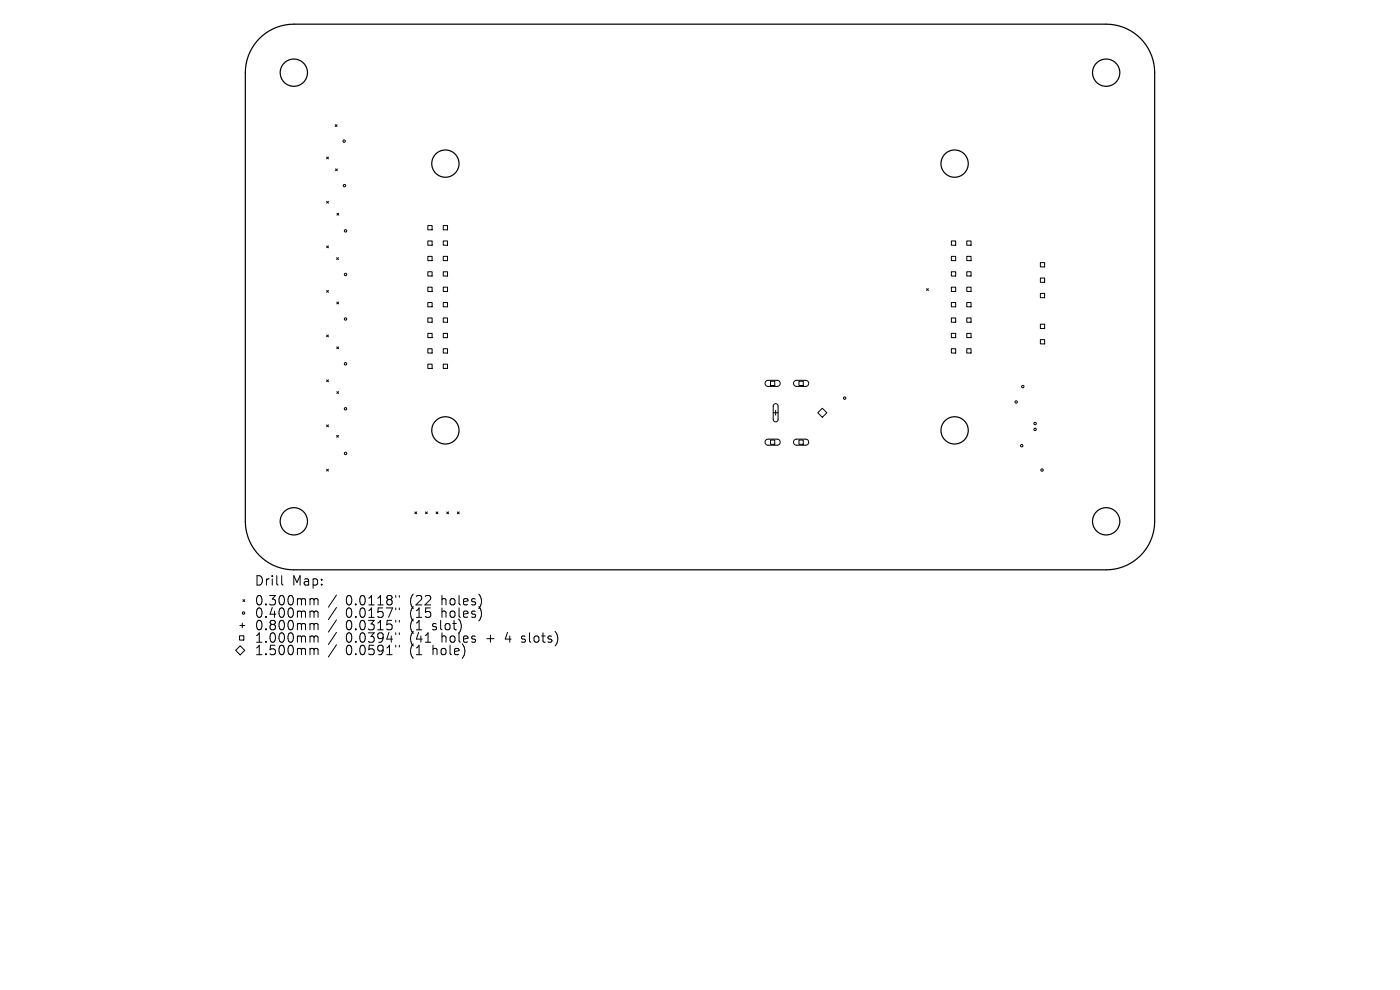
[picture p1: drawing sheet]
<svg xmlns="http://www.w3.org/2000/svg" width="297mm" height="210mm" viewBox="0 0 297 210" stroke-linecap="round" stroke-linejoin="round" font-family="sans-serif">
<defs><g id="words">
<g font-size="2.8">
<text x="53.9" y="124.5">Drill</text>
<text x="61.9" y="124.5">Map:</text>
<text x="53.9" y="128.7">0.300mm</text>
<text x="53.9" y="131.3">0.400mm</text>
<text x="73.4" y="128.7">0.0118&quot;</text>
<text x="73.4" y="131.3">0.0157&quot;</text>
<text x="87.1" y="128.7">(22</text>
<text x="87.1" y="131.3">(15</text>
<text x="94" y="128.7">holes)</text>
<text x="94" y="131.3">holes)</text>
<text x="53.9" y="134">0.800mm</text>
<text x="53.9" y="136.6">1.000mm</text>
<text x="73.4" y="134">0.0315&quot;</text>
<text x="73.4" y="136.6">0.0394&quot;</text>
<text x="87.1" y="134">(1</text>
<text x="87.1" y="136.6">(41</text>
<text x="92" y="134">slot)</text>
<text x="94" y="136.6">holes</text>
<text x="103.7" y="136.6">+</text>
<text x="107.9" y="136.6">4</text>
<text x="111.5" y="136.6">slots)</text>
<text x="53.9" y="139.3">1.500mm</text>
<text x="73.4" y="139.3">0.0591&quot;</text>
<text x="87.1" y="139.3">(1</text>
<text x="92" y="139.3">hole)</text>
</g>
</g></defs>
<g fill="none" stroke="#000" stroke-width=".26">
<path d="M55.1 8.1a10.3 10.3 0 0 1 7.2-3h172.4a10.3 10.3 0 0 1 10.3 10.3v95.2a10.3 10.3 0 0 1-10.3 10.3h-172.4a10.3 10.3 0 0 1-10.3-10.3v-95.2a10.3 10.3 0 0 1 3.1-7.3z"/>
<circle cx="62.3" cy="15.4" r="2.89"/>
<circle cx="234.7" cy="15.4" r="2.89"/>
<circle cx="94.5" cy="34.7" r="2.89"/>
<circle cx="202.5" cy="34.7" r="2.89"/>
<circle cx="94.5" cy="91.3" r="2.89"/>
<circle cx="202.5" cy="91.3" r="2.89"/>
<circle cx="62.3" cy="110.6" r="2.89"/>
<circle cx="234.7" cy="110.6" r="2.89"/>
</g>
<g fill="none" stroke="#000" stroke-width=".21">
<path d="M69.3 33.3l.4 .4M69.7 33.3l-.4 .4M71.1 26.5l.4 .3M71.2 35.8l.4 .4M71.5 26.5l-.4 .3M71.6 35.8l-.4 .4M69.3 42.7l.4 .4M69.3 52.2l.4 .4M69.7 42.7l-.4 .4M69.7 52.2l-.4 .4M71.4 54.7l.4 .4M71.5 45.2l.4 .4"/>
<path d="M71.8 54.7l-.4 .4M71.9 45.2l-.4 .4M90.8 47.8h.9v1h-.9zM90.8 51.1h.9v.9h-.9zM90.8 54.4h.9v.9h-.9zM90.8 57.6h.9v1h-.9zM94 47.8h.9v1h-.9zM94 51.1h.9v.9h-.9zM94 54.4h.9v.9h-.9zM94 57.6h.9v1h-.9zM201.8 51.1h.9v.9h-.9zM201.8 54.4h.9v.9h-.9z"/>
<path d="M201.8 57.6h.9v1h-.9zM205.1 51.1h.9v.9h-.9zM205.1 54.4h.9v.9h-.9zM205.1 57.6h.9v1h-.9zM220.7 55.7h.9v.9h-.9zM220.7 59h.9v.9h-.9zM69.3 61.6l.4 .4M69.3 71.1l.4 .4M69.7 61.6l-.4 .4M69.7 71.1l-.4 .4M71.4 64.1l.4 .4M71.4 73.6l.4 .4"/>
<path d="M71.8 64.1l-.4 .4M71.8 73.6l-.4 .4M90.8 60.9h.9v.9h-.9zM90.8 64.2h.9v.9h-.9zM90.8 67.4h.9v1h-.9zM90.8 70.7h.9v.9h-.9zM90.8 74h.9v.9h-.9zM90.8 77.2h.9v1h-.9zM94 60.9h.9v.9h-.9zM94 64.2h.9v.9h-.9zM94 67.4h.9v1h-.9zM94 70.7h.9v.9h-.9z"/>
<path d="M94 74h.9v.9h-.9zM94 77.2h.9v1h-.9zM196.6 61.2l.4 .4M197 61.2l-.4 .4M201.8 60.9h.9v.9h-.9zM201.8 64.2h.9v.9h-.9zM201.8 67.4h.9v1h-.9zM201.8 70.7h.9v.9h-.9zM201.8 74h.9v.9h-.9zM205.1 60.9h.9v.9h-.9zM205.1 64.2h.9v.9h-.9zM205.1 67.4h.9v1h-.9z"/>
<path d="M205.1 70.7h.9v.9h-.9zM205.1 74h.9v.9h-.9zM220.7 62.2h.9v1h-.9zM220.7 68.8h.9v.9h-.9zM220.7 72h.9v1h-.9zM69.3 80.6l.4 .4M69.3 90.1l.4 .4M69.3 99.5l.4 .4M69.7 80.6l-.4 .4M69.7 90.1l-.4 .4M69.7 99.5l-.4 .4M71.4 92.4l.4 .3"/>
<path d="M71.4 83.1l.4 .4M71.8 92.4l-.4 .3M71.8 83.1l-.4 .4M162.5 80.9l.4-.2h2.1l.4 .3 .1 .4-.2 .4-.3 .2h-2.2l-.5-.5zM162.5 93.3l.4-.1h2.1l.4 .2 .1 .5-.2 .4-.3 .1h-2.2l-.5-.4zM163.5 80.9h.9v.9h-.9zM163.5 93.3h.9v1h-.9zM164 87.6h1.1M164.2 85.8l.5-.1 .4 .4v3l-.5 .4-.4-.1-.2-.4v-2.9zM164.6 87v1.1M168.5 80.9l.4-.2h2.1l.4 .3 .1 .4-.1 .4-.4 .2h-2.1l-.5-.5zM168.5 93.3l.4-.1h2.1l.4 .2 .1 .5-.1 .4-.4 .1h-2.1l-.5-.4z"/>
<path d="M169.5 80.9h.9v.9h-.9zM169.5 93.3h.9v1h-.9zM174.5 86.6l.9 1-.9 .9-1-.9zM88 108.6l.4 .4M88.4 108.6l-.4 .4M90.3 108.6l.4 .4M90.7 108.6l-.4 .4M92.5 108.6l.4 .4M92.9 108.6l-.4 .4M94.8 108.6l.4 .4M95.2 108.6l-.4 .4M97 108.6l.4 .4"/>
<path d="M97.4 108.6l-.4 .4M50.8 134.9h.9v.9h-.9zM50.9 132.7h1M51 137l.9 1-.9 .9-1-.9zM51.4 132.2v1M51.5 127.2l.4 .4M51.9 127.2l-.4 .4M59.8 122.1v1.7l.2 .3M66 127l.5 .1 .1 .2M66 129.6h.3l.3 .3M66 132.3h.3l.3 .3M66 134.9h.3l.3 .3"/>
<path d="M66 137.5l.5 .1 .1 .2M66.6 127.3l.3-.3 .5 .1 .1 1.2M66.6 127.3v1M66.6 129.9v1.1M66.6 132.6v1M66.6 135.2v1M66.6 137.8v1.1M66.6 129.9l.3-.3 .5 .1 .1 1.3M66.6 132.6l.3-.3 .5 .1 .1 1.2M66.6 135.2l.3-.3 .5 .1 .1 1.2M66.6 137.8l.3-.3 .5 .1 .1 1.3M71.4 126.2l-1.7 2.6"/>
<path d="M71.4 128.9l-1.7 2.5M71.4 131.5l-1.7 2.6M71.4 134.1l-1.7 2.6M71.4 136.8l-1.7 2.6M84 126.3v.4M84 129v.3M84 131.6v.4M84 134.2v.4M84 136.9v.4M84.7 126.3v.4M84.7 129v.3M84.7 131.6v.4"/>
<path d="M84.7 134.2v.4M84.7 136.9v.4M110.6 136.1l.2 .1M110.7 135v.5"/>
<circle cx="73" cy="29.9" r=".26"/>
<circle cx="73.1" cy="39.4" r=".26"/>
<circle cx="73.3" cy="49" r=".26"/>
<circle cx="73.3" cy="58.2" r=".26"/>
<circle cx="73.3" cy="67.7" r=".26"/>
<circle cx="73.3" cy="77.2" r=".26"/>
<circle cx="73.3" cy="96.2" r=".26"/>
<circle cx="73.3" cy="86.7" r=".26"/>
<circle cx="179.2" cy="84.5" r=".26"/>
<circle cx="215.6" cy="85.3" r=".26"/>
<circle cx="216.7" cy="94.5" r=".26"/>
<circle cx="217" cy="82" r=".26"/>
<circle cx="219.6" cy="91.1" r=".26"/>
<circle cx="219.6" cy="89.8" r=".26"/>
<circle cx="221.1" cy="99.7" r=".26"/>
<circle cx="51.7" cy="130" r=".26"/>
</g>
<use href="#words"/>
</svg>
